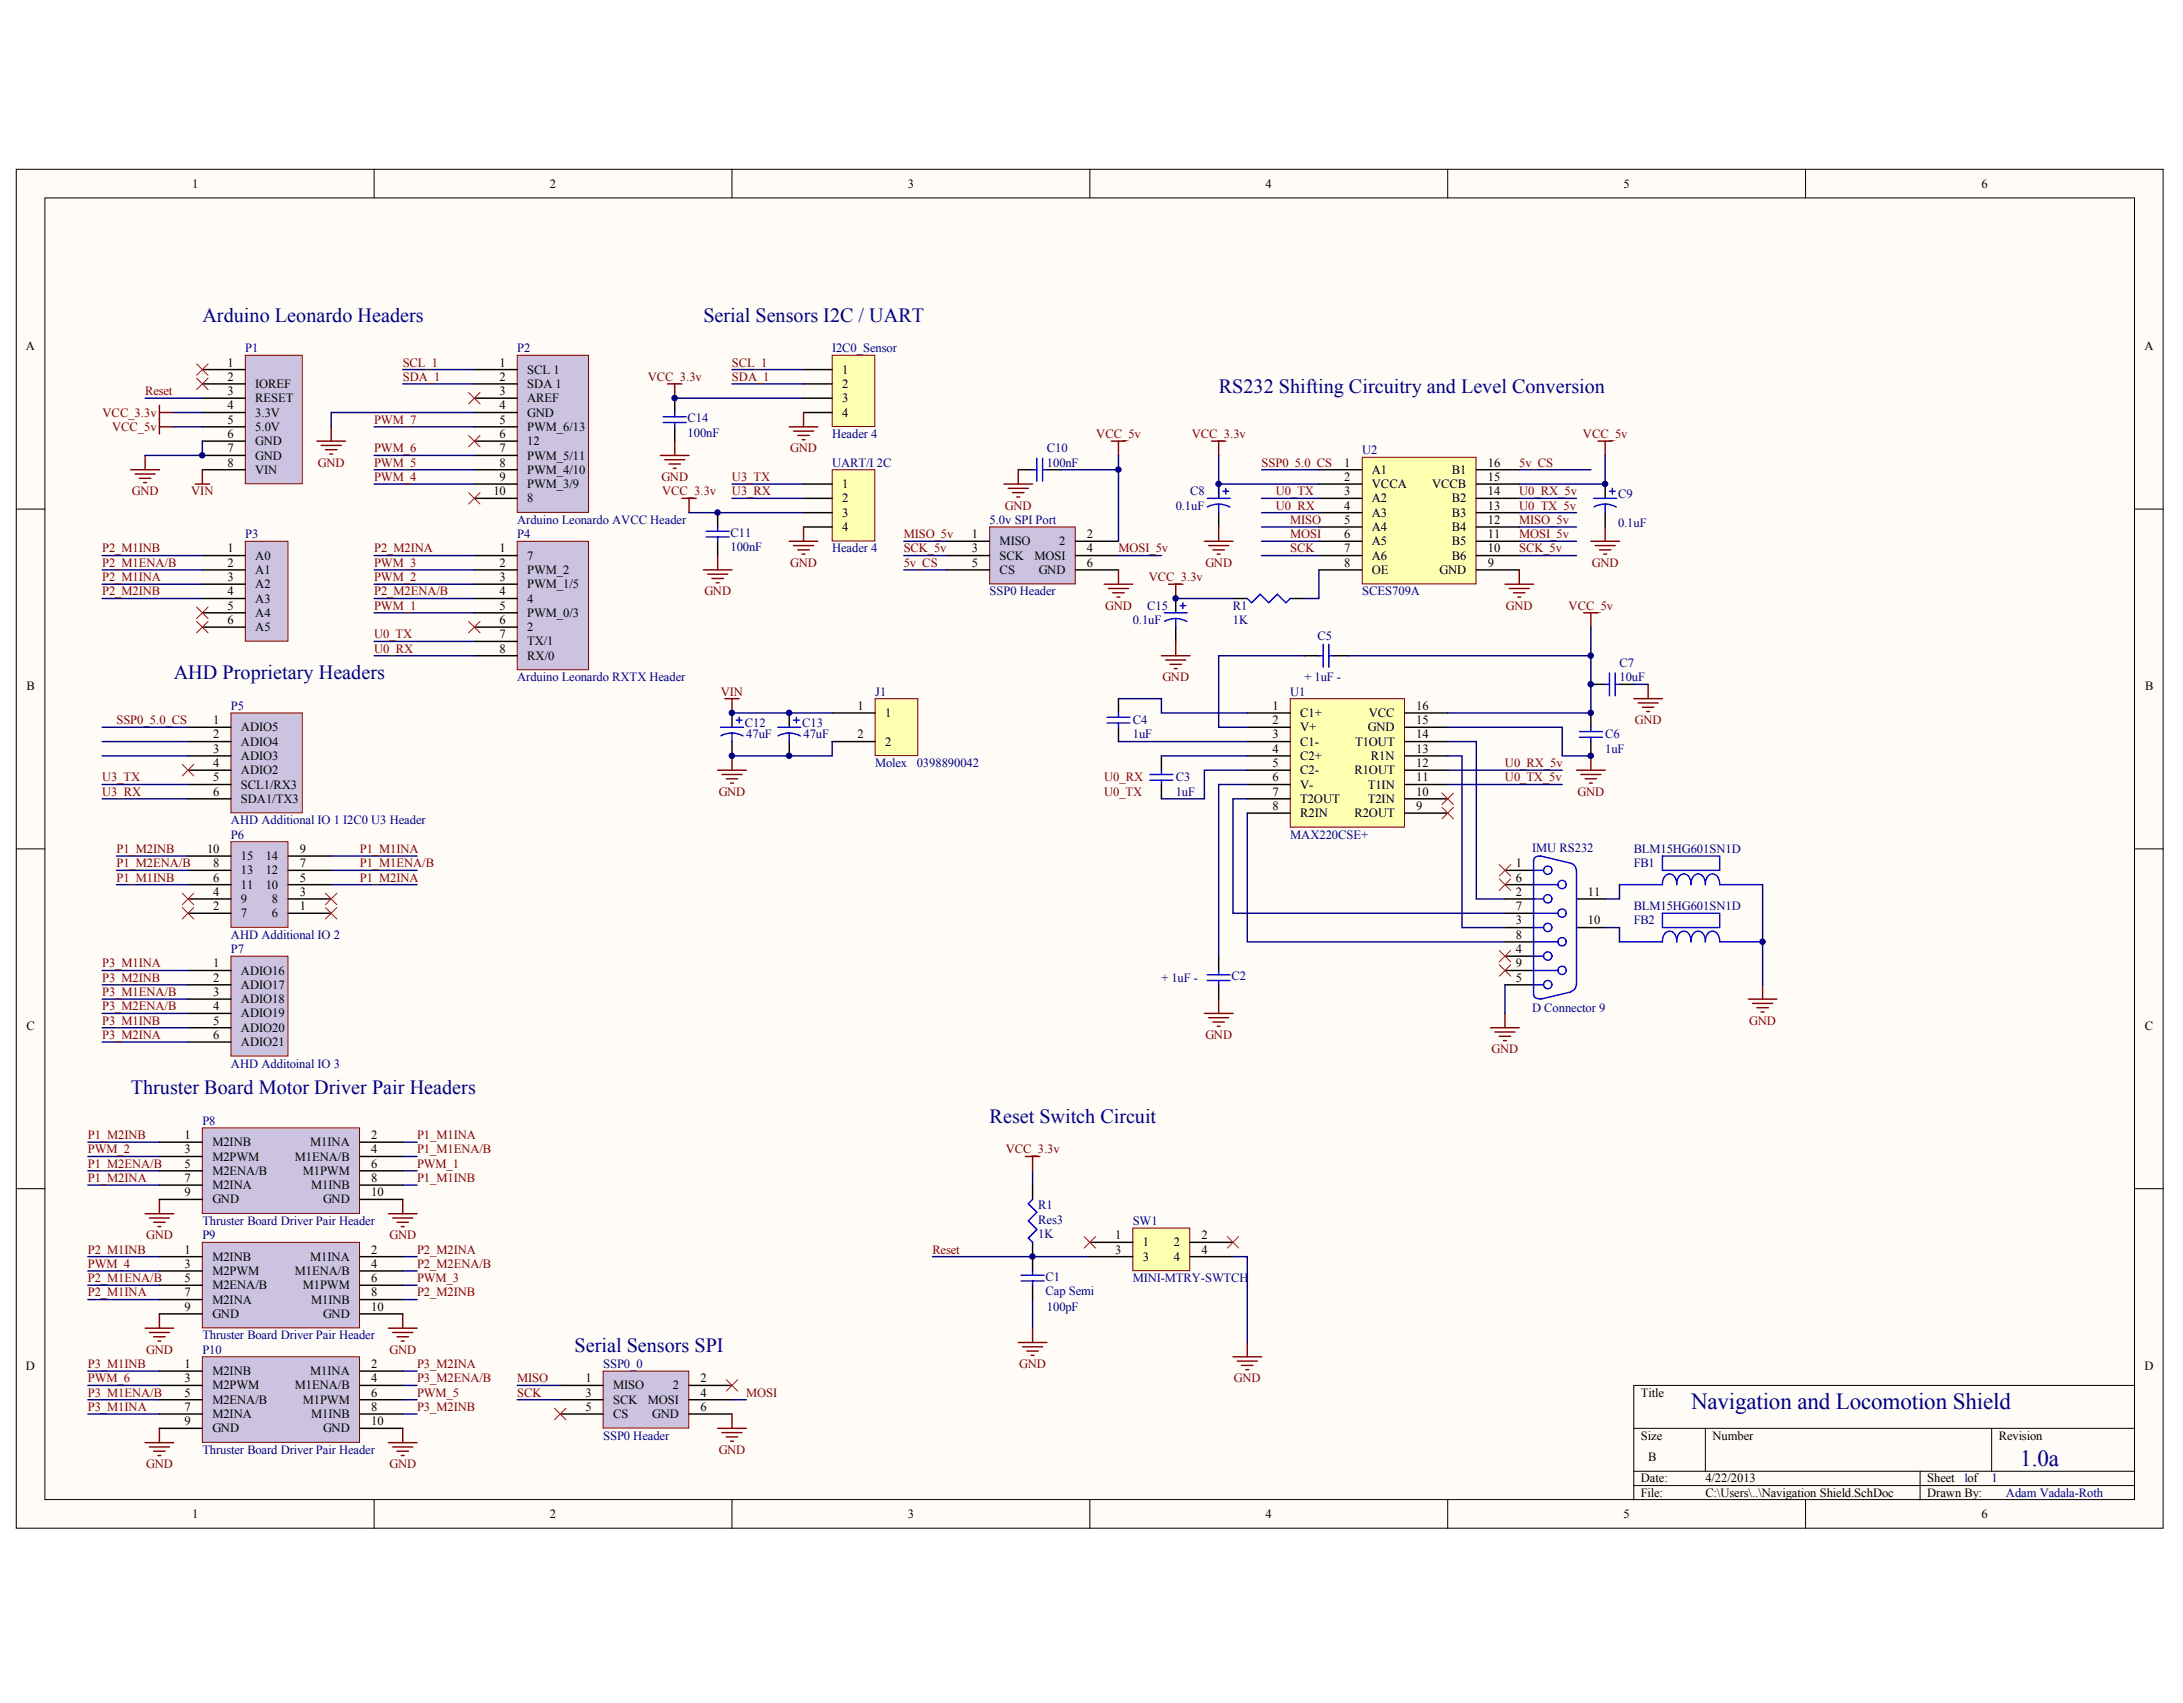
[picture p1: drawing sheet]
<svg xmlns="http://www.w3.org/2000/svg" width="258mm" height="201mm" viewBox="0 0 258 201" stroke-linecap="round" stroke-linejoin="round" font-family="sans-serif">
<defs><g id="words">
<g font-size="2.7" fill="#000080">
<text x="199.8" y="166.3">Navigation and Locomotion Shield</text>
<text x="238.7" y="173.1">1.0a</text>
</g>
<g font-size="2.4" fill="#000080">
<text x="23.9" y="38">Arduino Leonardo Headers</text>
<text x="83.1" y="38">Serial Sensors I2C / UART</text>
<text x="144" y="46.4">RS232 Shifting Circuitry and Level Conversion</text>
<text x="20.5" y="80.2">AHD Proprietary Headers</text>
<text x="15.4" y="129.2">Thruster Board Motor Driver Pair Headers</text>
<text x="116.9" y="132.6">Reset Switch Circuit</text>
<text x="67.9" y="159.6">Serial Sensors SPI</text>
</g>
<g font-size="1.5">
<text x="22.7" y="22.2">1</text>
<text x="65" y="22.2">2</text>
<text x="107.2" y="22.2">3</text>
<text x="149.5" y="22.2">4</text>
<text x="191.8" y="22.2">5</text>
<text x="234.1" y="22.2">6</text>
<text x="3.1" y="41.4">A</text>
<text x="253.3" y="41.4">A</text>
<text x="26.9" y="43.3">1</text>
<text x="26.9" y="45">2</text>
<text x="26.9" y="46.7">3</text>
<text x="30.2" y="45.8">IOREF</text>
<text x="30.2" y="47.5">RESET</text>
<text x="59" y="43.3">1</text>
<text x="59" y="45">2</text>
<text x="59" y="46.7">3</text>
<text x="62.3" y="44.1">SCL 1</text>
<text x="62.3" y="45.8">SDA 1</text>
<text x="62.3" y="47.5">AREF</text>
<text x="99.5" y="44.1">1</text>
<text x="99.5" y="45.8">2</text>
<text x="99.5" y="47.5">3</text>
<text x="26.9" y="48.3">4</text>
<text x="26.9" y="50">5</text>
<text x="26.9" y="51.7">6</text>
<text x="26.9" y="53.4">7</text>
<text x="30.2" y="49.2">3.3V</text>
<text x="30.2" y="50.9">5.0V</text>
<text x="30.2" y="52.6">GND</text>
<text x="59" y="48.3">4</text>
<text x="59" y="50">5</text>
<text x="59" y="51.7">6</text>
<text x="59" y="53.4">7</text>
<text x="62.3" y="49.2">GND</text>
<text x="62.3" y="50.9">PWM_6/13</text>
<text x="62.3" y="52.6">12</text>
<text x="99.5" y="49.2">4</text>
<text x="26.9" y="55.1">8</text>
<text x="30.2" y="54.3">GND</text>
<text x="30.2" y="55.9">VIN</text>
<text x="58.3" y="58.5">10</text>
<text x="59" y="55.1">8</text>
<text x="59" y="56.8">9</text>
<text x="62.3" y="54.3">PWM_5/11</text>
<text x="62.3" y="55.9">PWM_4/10</text>
<text x="62.3" y="57.6">PWM_3/9</text>
<text x="62.3" y="59.3">8</text>
<text x="99.5" y="57.6">1</text>
<text x="99.5" y="59.3">2</text>
<text x="158.8" y="55.1">1</text>
<text x="158.8" y="56.8">2</text>
<text x="158.8" y="58.5">3</text>
<text x="162.1" y="55.9">A1</text>
<text x="162.1" y="57.6">VCCA</text>
<text x="162.1" y="59.3">A2</text>
<text x="169.2" y="57.6">VCCB</text>
<text x="171.5" y="55.9">B1</text>
<text x="171.5" y="59.3">B2</text>
<text x="175.8" y="55.1">16</text>
<text x="175.8" y="56.8">15</text>
<text x="175.8" y="58.5">14</text>
<text x="26.9" y="65.2">1</text>
<text x="59" y="65.2">1</text>
<text x="99.5" y="61">3</text>
<text x="99.5" y="62.7">4</text>
<text x="114.8" y="63.5">1</text>
<text x="114.8" y="65.2">3</text>
<text x="118.1" y="64.4">MISO</text>
<text x="125.1" y="64.4">2</text>
<text x="128.4" y="63.5">2</text>
<text x="128.4" y="65.2">4</text>
<text x="158.8" y="60.2">4</text>
<text x="158.8" y="61.9">5</text>
<text x="158.8" y="63.5">6</text>
<text x="158.8" y="65.2">7</text>
<text x="162.1" y="61">A3</text>
<text x="162.1" y="62.7">A4</text>
<text x="162.1" y="64.4">A5</text>
<text x="171.5" y="61">B3</text>
<text x="171.5" y="62.7">B4</text>
<text x="171.5" y="64.4">B5</text>
<text x="175.8" y="60.2">13</text>
<text x="175.8" y="61.9">12</text>
<text x="175.8" y="63.5">11</text>
<text x="175.8" y="65.2">10</text>
<text x="26.9" y="66.9">2</text>
<text x="26.9" y="68.6">3</text>
<text x="26.9" y="70.3">4</text>
<text x="26.9" y="72">5</text>
<text x="30.2" y="66.1">A0</text>
<text x="30.2" y="67.8">A1</text>
<text x="30.2" y="69.5">A2</text>
<text x="30.2" y="71.1">A3</text>
<text x="59" y="66.9">2</text>
<text x="59" y="68.6">3</text>
<text x="59" y="70.3">4</text>
<text x="59" y="72">5</text>
<text x="62.3" y="66.1">7</text>
<text x="62.3" y="67.8">PWM_2</text>
<text x="62.3" y="69.5">PWM_1/5</text>
<text x="62.3" y="71.1">4</text>
<text x="114.8" y="66.9">5</text>
<text x="118.1" y="66.1">SCK</text>
<text x="118.1" y="67.8">CS</text>
<text x="122.2" y="66.1">MOSI</text>
<text x="122.7" y="67.8">GND</text>
<text x="128.4" y="66.9">6</text>
<text x="158.8" y="66.9">8</text>
<text x="162.1" y="66.1">A6</text>
<text x="162.1" y="67.8">OE</text>
<text x="170.1" y="67.8">GND</text>
<text x="171.5" y="66.1">B6</text>
<text x="175.8" y="66.9">9</text>
<text x="26.9" y="73.7">6</text>
<text x="30.2" y="72.8">A4</text>
<text x="30.2" y="74.5">A5</text>
<text x="59" y="73.7">6</text>
<text x="59" y="75.4">7</text>
<text x="59" y="77.1">8</text>
<text x="62.3" y="72.8">PWM_0/3</text>
<text x="62.3" y="74.5">2</text>
<text x="62.3" y="76.2">TX/1</text>
<text x="62.3" y="77.9">RX/0</text>
<text x="3.1" y="81.5">B</text>
<text x="101.3" y="83.8">1</text>
<text x="150.3" y="83.8">1</text>
<text x="167.3" y="83.8">16</text>
<text x="253.4" y="81.5">B</text>
<text x="25.2" y="87.2">2</text>
<text x="25.2" y="88.9">3</text>
<text x="25.2" y="85.5">1</text>
<text x="28.5" y="88">ADIO4</text>
<text x="28.5" y="89.7">ADIO3</text>
<text x="28.5" y="86.4">ADIO5</text>
<text x="101.3" y="87.2">2</text>
<text x="104.6" y="84.7">1</text>
<text x="104.6" y="88">2</text>
<text x="150.3" y="85.5">2</text>
<text x="150.3" y="87.2">3</text>
<text x="150.3" y="88.9">4</text>
<text x="153.6" y="84.7">C1+</text>
<text x="153.6" y="86.4">V+</text>
<text x="153.6" y="88">C1-</text>
<text x="153.6" y="89.7">C2+</text>
<text x="160.1" y="88">T1OUT</text>
<text x="161.6" y="86.4">GND</text>
<text x="161.7" y="84.7">VCC</text>
<text x="162" y="89.7">R1N</text>
<text x="167.3" y="88.9">13</text>
<text x="167.3" y="87.2">14</text>
<text x="167.3" y="85.5">15</text>
<text x="25.2" y="90.6">4</text>
<text x="25.2" y="92.3">5</text>
<text x="25.2" y="94">6</text>
<text x="28.5" y="91.4">ADIO2</text>
<text x="28.5" y="93.1">SCL1/RX3</text>
<text x="28.5" y="94.8">SDA1/TX3</text>
<text x="150.3" y="90.6">5</text>
<text x="150.3" y="92.3">6</text>
<text x="150.3" y="94">7</text>
<text x="150.3" y="95.6">8</text>
<text x="153.6" y="91.4">C2-</text>
<text x="153.6" y="93.1">V-</text>
<text x="153.6" y="94.8">T2OUT</text>
<text x="160" y="91.4">R1OUT</text>
<text x="161.6" y="94.8">T2IN</text>
<text x="161.6" y="93.1">T1IN</text>
<text x="167.3" y="95.6">9</text>
<text x="167.3" y="94">10</text>
<text x="167.3" y="92.3">11</text>
<text x="167.3" y="90.6">12</text>
<text x="24.5" y="100.7">10</text>
<text x="28.5" y="101.6">15</text>
<text x="31.4" y="101.6">14</text>
<text x="35.4" y="100.7">9</text>
<text x="153.6" y="96.5">R2IN</text>
<text x="160" y="96.5">R2OUT</text>
<text x="25.2" y="107.5">2</text>
<text x="25.2" y="105.8">4</text>
<text x="25.2" y="104.1">6</text>
<text x="25.2" y="102.4">8</text>
<text x="28.5" y="106.6">9</text>
<text x="28.5" y="104.9">11</text>
<text x="28.5" y="103.2">13</text>
<text x="31.4" y="104.9">10</text>
<text x="31.4" y="103.2">12</text>
<text x="32.1" y="106.6">8</text>
<text x="35.4" y="107.5">1</text>
<text x="35.4" y="105.8">3</text>
<text x="35.4" y="104.1">5</text>
<text x="35.4" y="102.4">7</text>
<text x="179.1" y="102.4">1</text>
<text x="179.1" y="105.8">2</text>
<text x="179.1" y="104.1">6</text>
<text x="179.1" y="107.5">7</text>
<text x="187.6" y="105.8">11</text>
<text x="28.5" y="108.3">7</text>
<text x="32.1" y="108.3">6</text>
<text x="179.1" y="109.2">3</text>
<text x="179.1" y="112.5">4</text>
<text x="179.1" y="110.8">8</text>
<text x="187.6" y="109.2">10</text>
<text x="25.2" y="114.2">1</text>
<text x="25.2" y="115.9">2</text>
<text x="25.2" y="117.6">3</text>
<text x="25.2" y="119.3">4</text>
<text x="28.5" y="115.1">ADIO16</text>
<text x="28.5" y="116.8">ADIO17</text>
<text x="28.5" y="118.5">ADIO18</text>
<text x="179.1" y="115.9">5</text>
<text x="179.1" y="114.2">9</text>
<text x="3.1" y="121.6">C</text>
<text x="25.2" y="121">5</text>
<text x="25.2" y="122.7">6</text>
<text x="28.5" y="120.1">ADIO19</text>
<text x="28.5" y="121.8">ADIO20</text>
<text x="28.5" y="123.5">ADIO21</text>
<text x="253.4" y="121.6">C</text>
<text x="21.8" y="134.5">1</text>
<text x="21.8" y="136.2">3</text>
<text x="21.8" y="137.9">5</text>
<text x="25.1" y="135.3">M2INB</text>
<text x="25.1" y="137">M2PWM</text>
<text x="34.8" y="137">M1ENA/B</text>
<text x="36.7" y="135.3">M1INA</text>
<text x="43.9" y="134.5">2</text>
<text x="43.9" y="136.2">4</text>
<text x="43.9" y="137.9">6</text>
<text x="21.8" y="139.6">7</text>
<text x="21.8" y="141.3">9</text>
<text x="25.1" y="138.7">M2ENA/B</text>
<text x="25.1" y="140.4">M2INA</text>
<text x="25.1" y="142.1">GND</text>
<text x="35.8" y="138.7">M1PWM</text>
<text x="36.8" y="140.4">M1INB</text>
<text x="38.2" y="142.1">GND</text>
<text x="43.9" y="139.6">8</text>
<text x="43.9" y="141.3">10</text>
<text x="21.8" y="148">1</text>
<text x="21.8" y="149.7">3</text>
<text x="25.1" y="148.9">M2INB</text>
<text x="36.7" y="148.9">M1INA</text>
<text x="43.9" y="148">2</text>
<text x="43.9" y="149.7">4</text>
<text x="131.7" y="146.3">1</text>
<text x="131.7" y="148">3</text>
<text x="135" y="147.2">1</text>
<text x="135" y="148.9">3</text>
<text x="138.7" y="147.2">2</text>
<text x="138.7" y="148.9">4</text>
<text x="141.9" y="146.3">2</text>
<text x="141.9" y="148">4</text>
<text x="21.8" y="151.4">5</text>
<text x="21.8" y="153.1">7</text>
<text x="21.8" y="154.8">9</text>
<text x="25.1" y="150.5">M2PWM</text>
<text x="25.1" y="152.2">M2ENA/B</text>
<text x="25.1" y="153.9">M2INA</text>
<text x="25.1" y="155.6">GND</text>
<text x="34.8" y="150.5">M1ENA/B</text>
<text x="35.8" y="152.2">M1PWM</text>
<text x="36.8" y="153.9">M1INB</text>
<text x="38.2" y="155.6">GND</text>
<text x="43.9" y="151.4">6</text>
<text x="43.9" y="153.1">8</text>
<text x="43.9" y="154.8">10</text>
<text x="3.1" y="161.7">D</text>
<text x="21.8" y="161.5">1</text>
<text x="43.9" y="161.5">2</text>
<text x="253.3" y="161.7">D</text>
<text x="21.8" y="163.2">3</text>
<text x="21.8" y="164.9">5</text>
<text x="21.8" y="166.6">7</text>
<text x="25.1" y="162.4">M2INB</text>
<text x="25.1" y="164.1">M2PWM</text>
<text x="25.1" y="165.8">M2ENA/B</text>
<text x="25.1" y="167.4">M2INA</text>
<text x="34.8" y="164.1">M1ENA/B</text>
<text x="35.8" y="165.8">M1PWM</text>
<text x="36.7" y="162.4">M1INA</text>
<text x="36.8" y="167.4">M1INB</text>
<text x="43.9" y="163.2">4</text>
<text x="43.9" y="164.9">6</text>
<text x="43.9" y="166.6">8</text>
<text x="69.2" y="163.2">1</text>
<text x="69.2" y="164.9">3</text>
<text x="69.2" y="166.6">5</text>
<text x="72.4" y="164.1">MISO</text>
<text x="72.4" y="165.8">SCK</text>
<text x="72.4" y="167.4">CS</text>
<text x="76.5" y="165.8">MOSI</text>
<text x="77.1" y="167.4">GND</text>
<text x="79.5" y="164.1">2</text>
<text x="82.7" y="163.2">2</text>
<text x="82.7" y="164.9">4</text>
<text x="82.7" y="166.6">6</text>
<text x="193.8" y="164.9">Title</text>
<text x="21.8" y="168.3">9</text>
<text x="25.1" y="169.1">GND</text>
<text x="38.2" y="169.1">GND</text>
<text x="43.9" y="168.3">10</text>
<text x="193.8" y="170">Size</text>
<text x="194.7" y="172.5">B</text>
<text x="202.3" y="170">Number</text>
<text x="236.1" y="170">Revision</text>
<text x="22.7" y="179.3">1</text>
<text x="65" y="179.3">2</text>
<text x="107.2" y="179.3">3</text>
<text x="149.5" y="179.3">4</text>
<text x="191.8" y="179.3">5</text>
<text x="193.8" y="175">Date:</text>
<text x="193.8" y="176.7">File:</text>
<text x="201.5" y="175">4/22/2013</text>
<text x="201.5" y="176.7">C:\Users\..\Navigation Shield.SchDoc</text>
<text x="227.7" y="175">Sheet 1of</text>
<text x="227.7" y="176.7">Drawn By:</text>
<text x="234.1" y="179.3">6</text>
</g>
<g font-size="1.5" fill="#000080">
<text x="29" y="41.6">P1</text>
<text x="61.1" y="41.6">P2</text>
<text x="98.3" y="41.6">I2C0_Sensor</text>
<text x="81.2" y="51.6">100nF</text>
<text x="81.2" y="49.9">C14</text>
<text x="98.3" y="51.7">Header 4</text>
<text x="123.7" y="53.4">C10</text>
<text x="160.9" y="53.6">U2</text>
<text x="98.3" y="55.1">UART/I 2C</text>
<text x="123.7" y="55.1">100nF</text>
<text x="140.6" y="58.5">C8</text>
<text x="191.1" y="58.8">C9</text>
<text x="29" y="63.5">P3</text>
<text x="61.1" y="61.9">Arduino Leonardo AVCC Header</text>
<text x="61.1" y="63.5">P4</text>
<text x="86.3" y="65.1">100nF</text>
<text x="86.3" y="63.4">C11</text>
<text x="98.3" y="65.2">Header 4</text>
<text x="116.9" y="61.9">5.0v SPI Port</text>
<text x="138.9" y="60.2">0.1uF</text>
<text x="191.1" y="62.2">0.1uF</text>
<text x="116.9" y="70.3">SSP0 Header</text>
<text x="135.5" y="72">C15</text>
<text x="145.7" y="72">R1</text>
<text x="160.9" y="70.3">SCES709A</text>
<text x="133.8" y="73.7">0.1uF</text>
<text x="145.7" y="73.7">1K</text>
<text x="155.6" y="75.5">C5</text>
<text x="27.3" y="83.8">P5</text>
<text x="61.1" y="80.4">Arduino Leonardo RXTX Header</text>
<text x="103.4" y="82.1">J1</text>
<text x="152.4" y="82.1">U1</text>
<text x="154.1" y="80.4">+ 1uF -</text>
<text x="191.3" y="80.4">10uF</text>
<text x="191.3" y="78.8">C7</text>
<text x="88" y="85.8">C12</text>
<text x="88.2" y="87.2">47uF</text>
<text x="94.8" y="85.8">C13</text>
<text x="94.9" y="87.2">47uF</text>
<text x="133.8" y="87.2">1uF</text>
<text x="133.8" y="85.5">C4</text>
<text x="189.6" y="88.9">1uF</text>
<text x="189.6" y="87.2">C6</text>
<text x="103.4" y="90.6">Molex</text>
<text x="108.3" y="90.6">0398890042</text>
<text x="138.9" y="94">1uF</text>
<text x="138.9" y="92.3">C3</text>
<text x="27.3" y="97.3">AHD Additional IO 1 I2C0 U3 Header</text>
<text x="27.3" y="99">P6</text>
<text x="152.4" y="99">MAX220CSE+</text>
<text x="181" y="100.5">IMU RS232</text>
<text x="193" y="100.7">BLM15HG601SN1D</text>
<text x="193" y="102.4">FB1</text>
<text x="193" y="107.5">BLM15HG601SN1D</text>
<text x="27.3" y="110.8">AHD Additional IO 2</text>
<text x="27.3" y="112.5">P7</text>
<text x="193" y="109.2">FB2</text>
<text x="137.2" y="115.9">+ 1uF -</text>
<text x="145.5" y="115.7">C2</text>
<text x="181" y="119.5">D Connector 9</text>
<text x="27.3" y="126.1">AHD Additoinal IO 3</text>
<text x="23.9" y="132.8">P8</text>
<text x="122.7" y="142.8">R1</text>
<text x="23.9" y="144.6">Thruster Board Driver Pair Header</text>
<text x="23.9" y="146.3">P9</text>
<text x="122.7" y="146.2">1K</text>
<text x="122.7" y="144.5">Res3</text>
<text x="133.8" y="144.6">SW1</text>
<text x="123.5" y="151.2">C1</text>
<text x="123.5" y="152.9">Cap Semi</text>
<text x="123.7" y="154.8">100pF</text>
<text x="133.8" y="151.4">MINI-MTRY-SWTCH</text>
<text x="23.9" y="158.2">Thruster Board Driver Pair Header</text>
<text x="23.9" y="159.8">P10</text>
<text x="71.3" y="161.5">SSP0_0</text>
<text x="23.9" y="171.7">Thruster Board Driver Pair Header</text>
<text x="71.3" y="170">SSP0 Header</text>
<text x="235.3" y="175">1</text>
<text x="237" y="176.7">Adam Vadala-Roth</text>
</g>
<g font-size="1.5" fill="#800000">
<text x="17.1" y="46.7">Reset</text>
<text x="47.6" y="43.3">SCL_1</text>
<text x="47.6" y="45">SDA_1</text>
<text x="76.5" y="45">VCC_3.3v</text>
<text x="86.5" y="43.3">SCL_1</text>
<text x="86.5" y="45">SDA_1</text>
<text x="12.1" y="49.2">VCC_3.3v</text>
<text x="13.2" y="50.9">VCC_5v</text>
<text x="44.2" y="53.4">PWM_6</text>
<text x="44.2" y="50">PWM_7</text>
<text x="93.4" y="53.4">GND</text>
<text x="129.5" y="51.7">VCC_5v</text>
<text x="140.8" y="51.7">VCC_3.3v</text>
<text x="187" y="51.7">VCC_5v</text>
<text x="15.6" y="58.5">GND</text>
<text x="22.6" y="58.5">VIN</text>
<text x="37.5" y="55.1">GND</text>
<text x="44.2" y="56.8">PWM_4</text>
<text x="44.2" y="55.1">PWM_5</text>
<text x="78.1" y="56.8">GND</text>
<text x="78.2" y="58.5">VCC_3.3v</text>
<text x="86.5" y="56.8">U3_TX</text>
<text x="86.5" y="58.5">U3_RX</text>
<text x="149" y="55.1">SSP0_5.0_CS</text>
<text x="150.7" y="58.5">U0_TX</text>
<text x="179.5" y="58.5">U0_RX_5v</text>
<text x="179.5" y="55.1">5v_CS</text>
<text x="12.1" y="65.2">P2_M1INB</text>
<text x="44.2" y="65.2">P2_M2INA</text>
<text x="106.8" y="63.5">MISO_5v</text>
<text x="106.8" y="65.2">SCK_5v</text>
<text x="118.7" y="60.2">GND</text>
<text x="132.1" y="65.2">MOSI_5v</text>
<text x="150.7" y="60.2">U0_RX</text>
<text x="152.4" y="61.9">MISO</text>
<text x="152.4" y="65.2">SCK</text>
<text x="152.4" y="63.5">MOSI</text>
<text x="179.5" y="60.2">U0_TX_5v</text>
<text x="179.5" y="61.9">MISO_5v</text>
<text x="179.5" y="65.2">SCK_5v</text>
<text x="179.5" y="63.5">MOSI_5v</text>
<text x="12.1" y="70.3">P2_M2INB</text>
<text x="12.1" y="68.6">P2_M1INA</text>
<text x="12.1" y="66.9">P2_M1ENA/B</text>
<text x="44.2" y="72">PWM_1</text>
<text x="44.2" y="68.6">PWM_2</text>
<text x="44.2" y="66.9">PWM_3</text>
<text x="44.2" y="70.3">P2_M2ENA/B</text>
<text x="83.2" y="70.3">GND</text>
<text x="93.4" y="66.9">GND</text>
<text x="106.8" y="66.9">5v_CS</text>
<text x="130.6" y="72">GND</text>
<text x="135.7" y="68.6">VCC_3.3v</text>
<text x="142.4" y="66.9">GND</text>
<text x="177.9" y="72">GND</text>
<text x="185.3" y="72">VCC_5v</text>
<text x="188" y="66.9">GND</text>
<text x="44.2" y="75.4">U0_TX</text>
<text x="44.2" y="77.1">U0_RX</text>
<text x="85.2" y="82.1">VIN</text>
<text x="137.3" y="80.4">GND</text>
<text x="13.8" y="85.5">SSP0_5.0_CS</text>
<text x="193.1" y="85.5">GND</text>
<text x="12.1" y="92.3">U3_TX</text>
<text x="12.1" y="94">U3_RX</text>
<text x="84.9" y="94">GND</text>
<text x="130.4" y="94">U0_TX</text>
<text x="130.4" y="92.3">U0_RX</text>
<text x="177.8" y="92.3">U0_TX_5v</text>
<text x="177.8" y="90.6">U0_RX_5v</text>
<text x="186.4" y="94">GND</text>
<text x="13.8" y="100.7">P1_M2INB</text>
<text x="42.5" y="100.7">P1_M1INA</text>
<text x="13.8" y="102.4">P1_M2ENA/B</text>
<text x="13.8" y="104.1">P1_M1INB</text>
<text x="42.5" y="104.1">P1_M2INA</text>
<text x="42.5" y="102.4">P1_M1ENA/B</text>
<text x="12.1" y="114.2">P3_M1INA</text>
<text x="12.1" y="117.6">P3_M1ENA/B</text>
<text x="12.1" y="115.9">P3_M2INB</text>
<text x="12.1" y="119.3">P3_M2ENA/B</text>
<text x="12.1" y="121">P3_M1INB</text>
<text x="12.1" y="122.7">P3_M2INA</text>
<text x="142.4" y="122.7">GND</text>
<text x="176.2" y="124.4">GND</text>
<text x="206.6" y="121">GND</text>
<text x="10.4" y="134.5">P1_M2INB</text>
<text x="10.4" y="137.9">P1_M2ENA/B</text>
<text x="10.4" y="136.2">PWM_2</text>
<text x="49.3" y="137.9">PWM_1</text>
<text x="49.3" y="134.5">P1_M1INA</text>
<text x="49.3" y="136.2">P1_M1ENA/B</text>
<text x="118.8" y="136.2">VCC_3.3v</text>
<text x="10.4" y="139.6">P1_M2INA</text>
<text x="49.3" y="139.6">P1_M1INB</text>
<text x="10.4" y="149.7">PWM_4</text>
<text x="10.4" y="148">P2_M1INB</text>
<text x="17.3" y="146.3">GND</text>
<text x="46" y="146.3">GND</text>
<text x="49.3" y="148">P2_M2INA</text>
<text x="49.3" y="149.7">P2_M2ENA/B</text>
<text x="110.1" y="148">Reset</text>
<text x="10.4" y="153.1">P2_M1INA</text>
<text x="10.4" y="151.4">P2_M1ENA/B</text>
<text x="49.3" y="151.4">PWM_3</text>
<text x="49.3" y="153.1">P2_M2INB</text>
<text x="10.4" y="161.5">P3_M1INB</text>
<text x="17.3" y="159.8">GND</text>
<text x="46" y="159.8">GND</text>
<text x="49.3" y="161.5">P3_M2INA</text>
<text x="120.4" y="161.5">GND</text>
<text x="10.4" y="163.2">PWM_6</text>
<text x="10.4" y="166.6">P3_M1INA</text>
<text x="10.4" y="164.9">P3_M1ENA/B</text>
<text x="49.3" y="164.9">PWM_5</text>
<text x="49.3" y="166.6">P3_M2INB</text>
<text x="49.3" y="163.2">P3_M2ENA/B</text>
<text x="61.1" y="163.2">MISO</text>
<text x="61.1" y="164.9">SCK</text>
<text x="88.2" y="164.9">MOSI</text>
<text x="145.8" y="163.2">GND</text>
<text x="17.3" y="173.4">GND</text>
<text x="46" y="173.4">GND</text>
<text x="84.9" y="171.7">GND</text>
</g>
</g></defs>
<g fill="#fffcf8" stroke="#000" stroke-width=".12">
<path d="M1.9 20h253.6v160.4h-253.6z"/>
<path d="M5.3 23.4h246.9v153.7h-246.9z"/>
</g>
<g fill="none" stroke="#000" stroke-width=".12">
<path d="M44.2 20v3.4M86.5 20v3.4M128.7 20v3.4M171 20v3.4M213.3 20v3.4M1.9 60.1h3.4M252.2 60.1h3.4M1.9 100.2h3.4M252.2 100.2h3.4M1.9 140.4h3.4M252.2 140.4h3.4M44.2 177.1v3.4"/>
<path d="M86.5 177.1v3.4M128.7 177.1v3.4M171 177.1v3.4M193 168.7h59.2M193 173.7h59.2M193 175.4h59.2M201.5 168.7v5M213.3 177.1v3.4M226.8 173.7v3.4M235.3 168.7v5M252.2 163.6h-59.2v13.5"/>
</g>
<path d="M27.3 84.2h8.4v11.8h-8.4z" fill="#ccc3e1" stroke="#800000" stroke-width=".12"/>
<path d="M22.2 87.6h5.1M22.2 89.3h5.1M22.2 90.9h5.1M22.2 92.6h5.1M22.2 94.3h5.1M22.2 85.9h5.1" fill="none" stroke="#000" stroke-width=".17"/>
<path d="M27.3 99.4h6.7v10.1h-6.7z" fill="#ccc3e1" stroke="#800000" stroke-width=".12"/>
<path d="M22.2 107.8h5.1M22.2 106.1h5.1M22.2 104.5h5.1M22.2 102.8h5.1M22.2 101.1h5.1M34 107.8h5.1M34 106.1h5.1M34 104.5h5.1M34 102.8h5.1M34 101.1h5.1" fill="none" stroke="#000" stroke-width=".17"/>
<path d="M27.3 112.9h6.7v11.8h-6.7z" fill="#ccc3e1" stroke="#800000" stroke-width=".12"/>
<path d="M22.2 114.6h5.1M22.2 116.3h5.1M22.2 118h5.1M22.2 119.7h5.1M22.2 121.4h5.1M22.2 123h5.1" fill="none" stroke="#000" stroke-width=".17"/>
<path d="M29 63.9h5v11.8h-5z" fill="#ccc3e1" stroke="#800000" stroke-width=".12"/>
<path d="M23.9 65.6h5.1M23.9 67.3h5.1M23.9 69h5.1M23.9 70.7h5.1M23.9 72.4h5.1M23.9 74h5.1" fill="none" stroke="#000" stroke-width=".17"/>
<path d="M61.1 42h8.4v18.5h-8.4z" fill="#ccc3e1" stroke="#800000" stroke-width=".12"/>
<path d="M56 43.6h5.1M56 45.3h5.1M56 47h5.1M56 48.7h5.1M56 50.4h5.1M56 52.1h5.1M56 53.8h5.1M56 55.5h5.1M56 57.2h5.1M56 58.8h5.1" fill="none" stroke="#000" stroke-width=".17"/>
<path d="M29 42h6.7v15.1h-6.7z" fill="#ccc3e1" stroke="#800000" stroke-width=".12"/>
<path d="M23.9 43.6h5.1M23.9 45.3h5.1M23.9 47h5.1M23.9 48.7h5.1M23.9 50.4h5.1M23.9 52.1h5.1M23.9 53.8h5.1M23.9 55.5h5.1" fill="none" stroke="#000" stroke-width=".17"/>
<path d="M61.1 63.9h8.4v15.2h-8.4z" fill="#ccc3e1" stroke="#800000" stroke-width=".12"/>
<path d="M56 65.6h5.1M56 67.3h5.1M56 69h5.1M56 70.7h5.1M56 72.4h5.1M56 74h5.1M56 75.7h5.1M56 77.4h5.1M122 148.4v1.7M122 151.8v1.6" fill="none" stroke="#000" stroke-width=".17"/>
<g fill="none" stroke="#800000" stroke-width=".17">
<path d="M15.4 55.5h3.4M16 56h2.3M16.5 56.5h1.3M17 57h.3M17.1 53.8v1.7M18.8 47.9v3.3M18.8 48.7h1.7M18.8 50.4h1.7M23.1 57.2h1.6M23.9 55.5v1.7M37.4 52.1h3.4M37.9 52.6h2.4"/>
<path d="M38.4 53.1h1.4M39 53.6h.3M39.1 50.4v1.7M121.1 136.6h1.7M122 136.6v1.6M120.3 158.5h3.4M120.8 159h2.4M121.3 159.5h1.4M122 156.8v1.7M147.3 158.5v1.7M121.8 160h.3M145.7 160.2h3.3"/>
<path d="M146.2 160.7h2.3M146.7 161.2h1.3M147.2 161.7h.3"/>
</g>
<path d="M20.5 50.4h3.4M20.5 48.7h3.4M23.9 52.1v1.7h-6.8M122 138.2v1.7M110.1 148.4h18.6M122 153.4v3.4" fill="none" stroke="#000080" stroke-width=".17"/>
<path d="M120.6 150.6h2.7M120.6 151.3h2.7M122 150.1v.5M122 151.3v.5" fill="none" stroke="#00f" stroke-width=".17"/>
<path d="M133.8 145h6.7v5h-6.7z" fill="#ffffb0" stroke="#800000" stroke-width=".12"/>
<path d="M122 139.9v1.7M122 146.7v1.7M128.7 146.7h5.1M128.7 148.4h5.1M140.6 146.7h5.1M140.6 148.4h5.1" fill="none" stroke="#000" stroke-width=".17"/>
<g fill="none" stroke="#000080" stroke-width=".17">
<path d="M17.1 47h6.8M44.2 57.2h11.8M44.2 55.5h11.8M44.2 53.8h11.8M44.2 50.4h11.8M56 48.7h-16.9v1.7M44.2 72.4h11.8M44.2 69h11.8M44.2 67.3h11.8M10.4 136.6h8.4M47.6 138.2h1.7M10.4 150.1h8.4"/>
<path d="M47.6 150.1h1.7M145.7 148.4h1.6v10.1M10.4 163.6h8.4M47.6 165.3h1.7"/>
</g>
<path d="M128.1 146l1.3 1.4M129.4 146l-1.3 1.4M145 146l1.3 1.4M146.3 146l-1.3 1.4" fill="none" stroke="#f00" stroke-width=".12"/>
<path d="M122 141.6l-.5 .5 1 1-1 1.1 1 1-1 1 .5 .5" fill="none" stroke="#00f" stroke-width=".17"/>
<g fill="none" stroke="#800000" stroke-width=".17">
<path d="M17.1 143.3h3.4M17.1 156.8h3.4M17.6 143.8h2.4M17.6 157.3h2.4M18.2 144.3h1.3M18.2 157.8h1.3M18.7 144.8h.3M18.7 158.3h.3M18.8 141.6v1.7M18.8 155.1v1.7M45.9 143.3h3.4M45.9 156.8h3.4"/>
<path d="M46.4 143.8h2.4M46.4 157.3h2.4M46.9 144.3h1.4M46.9 157.8h1.4M47.4 144.8h.3M47.4 158.3h.3M47.6 141.6v1.7M47.6 155.1v1.7M17.1 170.3h3.4M17.6 170.8h2.4M18.2 171.4h1.3M18.7 171.9h.3"/>
<path d="M18.8 168.7v1.6M45.9 170.3h3.4M46.4 170.8h2.4M46.9 171.4h1.4M47.4 171.9h.3M47.6 168.7v1.6"/>
</g>
<path d="M71.3 161.9h10.1v6.7h-10.1z" fill="#ccc3e1" stroke="#800000" stroke-width=".12"/>
<path d="M66.2 163.6h5.1M66.2 165.3h5.1M66.2 167h5.1M81.4 163.6h5.1M81.4 165.3h5.1M81.4 167h5.1" fill="none" stroke="#000" stroke-width=".17"/>
<g fill="none" stroke="#000080" stroke-width=".17">
<path d="M12.1 70.7h11.8M12.1 65.6h11.8M12.1 67.3h11.8M12.1 69h11.8M44.2 70.7h11.8M44.2 75.7h11.8M44.2 77.4h11.8M44.2 65.6h11.8M12.1 114.6h10.1M12.1 116.3h10.1M12.1 118h10.1M12.1 119.7h10.1"/>
<path d="M13.8 101.1h8.4M13.8 102.8h8.4M13.8 104.5h8.4M39.1 101.1h10.2M39.1 102.8h10.2M39.1 104.5h10.2M10.4 134.9h8.4M10.4 138.2h8.4M10.4 139.9h8.4M12.1 121.4h10.1M12.1 123h10.1M47.6 134.9h1.7"/>
<path d="M47.6 139.9h1.7M47.6 136.6h1.7M10.4 148.4h8.4M10.4 151.8h8.4M10.4 153.4h8.4M47.6 148.4h1.7M47.6 151.8h1.7M47.6 153.4h1.7M10.4 161.9h8.4M10.4 165.3h8.4M10.4 167h8.4M47.6 161.9h1.7"/>
<path d="M47.6 167h1.7M47.6 163.6h1.7"/>
</g>
<path d="M98.3 55.5h5v8.4h-5z" fill="#ffffb0" stroke="#800000" stroke-width=".12"/>
<path d="M94.9 57.2h3.4M94.9 58.8h3.4M94.9 60.5h3.4M94.9 62.2h3.4" fill="none" stroke="#000" stroke-width=".17"/>
<g fill="none" stroke="#800000" stroke-width=".17">
<path d="M80.6 58.8h1.6M81.4 58.8v1.7M143.1 52.1h1.7M144 52.1v1.7M93.2 63.9h3.4M93.7 64.4h2.4M94.2 64.9h1.4M94.8 65.4h.3M94.9 62.2v1.7M193 82.5h3.4M193.5 83h2.4M194 83.5h1.4"/>
<path d="M194.5 84h.4M194.7 80.8v1.7"/>
</g>
<path d="M86.5 57.2h8.4M86.5 58.8h8.4M159.2 77.4h28.7M12.1 92.6h10.1M12.1 94.3h10.1M171 92.6h13.5M86.5 165.3h1.7" fill="none" stroke="#000080" stroke-width=".17"/>
<path d="M98.3 42h5v8.4h-5z" fill="#ffffb0" stroke="#800000" stroke-width=".12"/>
<path d="M94.9 43.6h3.4M94.9 45.3h3.4M94.9 47h3.4M94.9 48.7h3.4" fill="none" stroke="#000" stroke-width=".17"/>
<path d="M78.9 45.3h1.7M79.7 45.3v1.7M93.2 50.4h3.4M93.7 50.9h2.4M94.2 51.4h1.4M94.8 51.9h.3M94.9 48.7v1.7M84.8 168.7h3.4M85.3 169.2h2.4M85.8 169.7h1.3M86.3 170.2h.3M86.5 167v1.7" fill="none" stroke="#800000" stroke-width=".17"/>
<path d="M47.6 45.3h8.4M47.6 43.6h8.4M86.5 45.3h8.4M86.5 43.6h8.4M12.1 85.9h10.1M12.1 87.6h10.1M12.1 89.3h10.1M61.1 163.6h5.1M61.1 165.3h5.1" fill="none" stroke="#000080" stroke-width=".17"/>
<g fill="none" stroke="#f00" stroke-width=".12">
<path d="M23.2 43l1.4 1.3M23.2 44.7l1.4 1.3M24.6 43l-1.4 1.3M24.6 44.7l-1.4 1.3M55.4 46.3l1.3 1.4M55.4 51.4l1.3 1.4M55.4 58.2l1.3 1.3M56.7 46.3l-1.3 1.4M56.7 51.4l-1.3 1.4M56.7 58.2l-1.3 1.3M23.2 71.7l1.4 1.3M23.2 73.4l1.4 1.3"/>
<path d="M24.6 71.7l-1.4 1.3M24.6 73.4l-1.4 1.3M55.4 73.4l1.3 1.3M56.7 73.4l-1.3 1.3M21.5 90.3l1.4 1.3M22.9 90.3l-1.4 1.3M21.5 105.5l1.4 1.3M21.5 107.2l1.4 1.3M22.9 105.5l-1.4 1.3M22.9 107.2l-1.4 1.3M38.4 107.2l1.4 1.3M38.4 105.5l1.4 1.3"/>
<path d="M39.8 105.5l-1.4 1.3M39.8 107.2l-1.4 1.3M65.5 166.3l1.4 1.3M66.9 166.3l-1.4 1.3M85.8 162.9l1.3 1.4M87.1 162.9l-1.3 1.4"/>
</g>
<path d="M23.9 133.2h18.6v10.1h-18.6z" fill="#ccc3e1" stroke="#800000" stroke-width=".12"/>
<path d="M18.8 134.9h5.1M18.8 136.6h5.1M18.8 138.2h5.1M18.8 139.9h5.1M42.5 134.9h5.1M42.5 136.6h5.1M42.5 138.2h5.1M42.5 139.9h5.1M18.8 141.6h5.1M42.5 141.6h5.1" fill="none" stroke="#000" stroke-width=".17"/>
<path d="M23.9 146.7h18.6v10.1h-18.6z" fill="#ccc3e1" stroke="#800000" stroke-width=".12"/>
<path d="M18.8 148.4h5.1M18.8 150.1h5.1M18.8 151.8h5.1M18.8 153.4h5.1M18.8 155.1h5.1M42.5 148.4h5.1M42.5 150.1h5.1M42.5 151.8h5.1M42.5 153.4h5.1M42.5 155.1h5.1" fill="none" stroke="#000" stroke-width=".17"/>
<path d="M23.9 160.2h18.6v10.1h-18.6z" fill="#ccc3e1" stroke="#800000" stroke-width=".12"/>
<g fill="none" stroke="#000" stroke-width=".17">
<path d="M177.8 102.8h3.4M177.8 106.1h3.4M177.8 109.5h3.4M177.8 112.9h3.4M177.8 116.3h3.4M177.8 104.5h3.4M177.8 107.8h3.4M177.8 111.2h3.4M177.8 114.6h3.4M186.2 106.1h3.4M186.2 109.5h3.4M18.8 161.9h5.1"/>
<path d="M18.8 163.6h5.1M18.8 165.3h5.1M18.8 167h5.1M18.8 168.7h5.1M42.5 161.9h5.1M42.5 163.6h5.1M42.5 165.3h5.1M42.5 167h5.1M42.5 168.7h5.1"/>
</g>
<g fill="none" stroke="#00f" stroke-width=".17">
<path d="M181.2 106.1h1.1M181.2 102.8h1.1M181.2 109.5h1.1M181.2 104.5h2.8M181.2 112.9h1.1M181.2 107.8h2.8M181.2 116.3h1.1M181.2 111.2h2.8M181.2 114.6h2.8M181.2 101.6v15.9M181.2 117.4a.65 .65 0 0 0 .9 .5M182 101.1l3.6 .8"/>
<path d="M182.1 101.1a.63 .63 0 0 0-.9 .5M185.6 117.1l-3.6 .9M185.6 102a.83 .83 0 0 1 .6 .8M186.2 116.3a.83 .83 0 0 1-.6 .8M186.2 102.8v13.5"/>
<circle cx="182.8" cy="102.8" r=".49"/>
<circle cx="182.8" cy="112.9" r=".49"/>
<circle cx="182.8" cy="106.1" r=".49"/>
<circle cx="182.8" cy="116.3" r=".49"/>
<circle cx="182.8" cy="109.5" r=".49"/>
<circle cx="184.5" cy="107.8" r=".49"/>
<circle cx="184.5" cy="104.4" r=".49"/>
<circle cx="184.5" cy="114.6" r=".49"/>
<circle cx="184.5" cy="111.2" r=".49"/>
</g>
<path d="M177.8 119.7v1.7M176.1 121.4h3.4M176.6 121.9h2.4M177.1 122.4h1.4M177.6 122.9h.4" fill="none" stroke="#800000" stroke-width=".17"/>
<path d="M177.8 116.3v3.4" fill="none" stroke="#000080" stroke-width=".17"/>
<path d="M152.4 82.5h13.5v15.2h-13.5z" fill="#ffffb0" stroke="#800000" stroke-width=".12"/>
<g fill="none" stroke="#000" stroke-width=".17">
<path d="M154.1 77.4h1.7M157.5 77.4h1.7M132.1 82.5v1.7M132.1 85.9v1.7M137.2 89.3v1.6M137.2 92.6v1.7M147.3 84.2h5.1M147.3 85.9h5.1M147.3 87.6h5.1M147.3 89.3h5.1M147.3 90.9h5.1M147.3 92.6h5.1"/>
<path d="M147.3 94.3h5.1M147.3 96h5.1M165.9 84.2h5.1M165.9 85.9h5.1M165.9 87.6h5.1M165.9 89.3h5.1M165.9 90.9h5.1M165.9 92.6h5.1M165.9 94.3h5.1M165.9 96h5.1M187.9 84.2v1.7M187.9 87.6v1.7"/>
<path d="M187.9 80.8h1.7M191.3 80.8h1.7M144 112.9v1.7M144 116.3v1.7"/>
</g>
<g fill="none" stroke="#800000" stroke-width=".17">
<path d="M187.1 72.4h1.7M187.9 72.4v1.6M186.2 90.9h3.4M186.7 91.4h2.4M187.3 92h1.3M187.8 92.5h.3M187.9 89.3v1.6M142.3 119.7h3.4M144 118v1.7M206.5 118h3.4M207 118.5h2.4M207.5 119h1.4"/>
<path d="M208.1 119.5h.3M208.2 116.3v1.7M142.8 120.2h2.3M143.3 120.7h1.3M143.8 121.2h.3"/>
</g>
<g fill="none" stroke="#00f" stroke-width=".17">
<path d="M155.8 77.4h.5M156.3 76.1v2.7M157 76.1v2.7M157 77.4h.5M190.1 79.5v2.7M190.8 79.5v2.7M130.8 84.7h2.7M130.8 85.4h2.7M132.1 84.2v.5M132.1 85.4v.5M135.8 91.4h2.8M135.8 92.1h2.8"/>
<path d="M137.2 90.9v.5M137.2 92.1v.5M186.6 86.4h2.7M186.6 87.1h2.7M187.9 85.9v.5M187.9 87.1v.5M189.6 80.8h.5M190.8 80.8h.5M142.6 115.8h2.7M142.6 115.1h2.7M144 114.6v.5M144 115.8v.5"/>
<path d="M191.3 104.5h5.1a1.06 1.06 0 0 1 .9-1.3l.3 .1 .3 .3 .1 .4 .1 .5a1.06 1.06 0 0 1 .9-1.3l.3 .1 .3 .3 .1 .4 .1 .5a1.06 1.06 0 0 1 .9-1.3l.3 .1 .3 .4 .2 .8a1.06 1.06 0 0 1 .9-1.3l.3 .1 .3 .4 .1 .8h5.1M191.3 111.2h5.1a1.06 1.06 0 0 1 .9-1.3l.3 .2 .3 .3 .1 .4 .1 .4a1.06 1.06 0 0 1 .9-1.3l.3 .2 .3 .3 .1 .4 .1 .4a1.06 1.06 0 0 1 .9-1.3l.3 .2 .3 .3 .2 .8a1.06 1.06 0 0 1 .9-1.3l.3 .2 .3 .3 .1 .8h5.1M196.4 101.1h6.7v1.7h-6.7zM196.4 107.8h6.7v1.7h-6.7z"/>
</g>
<g fill="none" stroke="#000080" stroke-width=".17">
<path d="M154.1 77.4h-10.1v8.5h3.3M187.9 74v10.2h-16.9M132.1 82.5h5.1v1.7h10.1M132.1 87.6h15.2M137.2 89.3h10.1M147.3 90.9h-5v3.4h-5.1M147.3 94.3h-1.6v13.5h32.1M147.3 96v15.2h30.5M147.3 92.6h-3.3v20.3M171 85.9h13.5v3.4h3.4M171 89.3h1.7v20.2h5.1M171 87.6h3.4v18.5h3.4"/>
<path d="M171 90.9h13.5M193 80.8h1.7M189.6 109.5h1.7v1.7M191.3 104.5v1.6h-1.7M208.2 104.5v11.8"/>
</g>
<path d="M170.3 95.3l1.4 1.4M170.3 93.6l1.4 1.4M171.7 95.3l-1.4 1.4M171.7 93.6l-1.4 1.4M177.1 102.1l1.4 1.3M177.1 103.8l1.4 1.3M177.1 112.2l1.4 1.4M177.1 113.9l1.4 1.4M178.5 102.1l-1.4 1.3M178.5 103.8l-1.4 1.3M178.5 112.2l-1.4 1.4M178.5 113.9l-1.4 1.4" fill="none" stroke="#f00" stroke-width=".12"/>
<path d="M160.9 54h13.5v14.9h-13.5z" fill="#ffffb0" stroke="#800000" stroke-width=".12"/>
<g fill="none" stroke="#000" stroke-width=".17">
<path d="M144 57.2v1.6M155.8 55.5h5.1M155.8 57.2h5.1M155.8 58.8h5.1M174.4 55.5h5.1M174.4 57.2h5.1M174.4 58.8h5.1M189.6 57.2v1.6M144 60.5v1.7M155.8 60.5h5.1M155.8 62.2h5.1M155.8 63.9h5.1"/>
<path d="M155.8 65.6h5.1M155.8 67.3h5.1M174.4 60.5h5.1M174.4 62.2h5.1M174.4 63.9h5.1M174.4 65.6h5.1M174.4 67.3h5.1M189.6 60.5v1.7"/>
</g>
<path d="M142.6 58.8h2.7M144 59.5l.6 .1 .7 .3M144 59.5l-.7 .1-.7 .3M144 59.5v1M144.5 58h.6M144.8 57.7v.6M188.3 58.8h2.7M189.6 59.5l.7 .1 .6 .3M189.6 59.5l-.7 .1-.6 .3M189.6 59.5v1M190.1 58h.7M190.5 57.7v.6" fill="none" stroke="#00f" stroke-width=".17"/>
<g fill="none" stroke="#800000" stroke-width=".17">
<path d="M188.8 52.1h1.7M189.6 52.1v1.7M142.3 63.9h3.4M142.8 64.4h2.3M143.3 64.9h1.3M143.8 65.4h.3M144 62.2v1.7M177.8 69h3.4M178.3 69.5h2.4M178.8 70h1.4M179.3 70.5h.3M179.5 67.3v1.7"/>
<path d="M187.9 63.9h3.4M188.4 64.4h2.4M188.9 64.9h1.4M189.5 65.4h.3M189.6 62.2v1.7"/>
</g>
<path d="M144 57.2h11.8M144 53.8v5M149 58.8h6.8M179.5 58.8h6.7M189.6 53.8v3.4h-10.1M149 60.5h6.8M179.5 60.5h6.7" fill="none" stroke="#000080" stroke-width=".17"/>
<path d="M116.9 62.2h10.1v6.7h-10.1z" fill="#ccc3e1" stroke="#800000" stroke-width=".12"/>
<path d="M120.3 55.5h1.7M123.7 55.5h1.7M84.8 60.5v1.7M84.8 63.9v1.7M111.8 63.9h5.1M111.8 65.6h5.1M111.8 67.3h5.1M127.1 63.9h5M127.1 65.6h5M127.1 67.3h5" fill="none" stroke="#000" stroke-width=".17"/>
<g fill="none" stroke="#000080" stroke-width=".17">
<path d="M79.7 47h15.2M125.4 55.5h6.7M132.1 53.8v10.1M149 55.5h6.8M179.5 55.5h8.4M81.4 60.5h13.5M106.8 63.9h5M106.8 65.6h5M106.8 67.3h5M132.1 65.6h5.1M149 63.9h6.8M149 65.6h6.8"/>
<path d="M149 62.2h6.8M179.5 63.9h6.7M179.5 65.6h6.7M179.5 62.2h6.7"/>
</g>
<g fill="none" stroke="#800000" stroke-width=".17">
<path d="M118.6 57.2h3.4M119.1 57.7h2.4M119.6 58.2h1.4M120.1 58.7h.4M120.3 55.5v1.7M131.3 52.1h1.7M132.1 52.1v1.7M83.1 67.3h3.4M83.6 67.8h2.4M84.1 68.3h1.4M84.6 68.8h.3M84.8 65.6v1.7"/>
<path d="M130.4 69h3.4M130.9 69.5h2.4M131.5 70h1.3M132 70.5h.3M132.1 67.3v1.7"/>
</g>
<path d="M122 55.5h.5M122.5 54.1v2.7M123.2 54.1v2.7M123.2 55.5h.5M83.4 63.4h2.7M83.4 62.7h2.7M84.8 62.2v.5M84.8 63.4v.5" fill="none" stroke="#00f" stroke-width=".17"/>
<path d="M103.4 82.5h5v6.7h-5z" fill="#ffffb0" stroke="#800000" stroke-width=".12"/>
<path d="M79.7 47v1.7M79.7 50.4v1.7M138.9 70.7v1.7M138.9 74v1.7M145.7 70.7h1.6M152.4 70.7h1.7M86.5 84.2v1.7M86.5 87.6v1.7M93.2 84.2v1.7M93.2 87.6v1.7M98.3 84.2h5.1M98.3 87.6h5.1" fill="none" stroke="#000" stroke-width=".17"/>
<g fill="none" stroke="#800000" stroke-width=".17">
<path d="M78 53.8h3.4M78.5 54.3h2.4M79 54.8h1.4M79.5 55.3h.4M79.7 52.1v1.7M137.2 77.4h3.4M137.7 77.9h2.4M138 69h1.7M138.2 78.4h1.4M138.7 78.9h.4M138.9 69v1.7M138.9 75.7v1.7"/>
<path d="M84.8 90.9h3.4M85.3 91.4h2.4M85.6 82.5h1.7M85.8 92h1.3M86.3 92.5h.3M86.5 82.5v1.7M86.5 89.3v1.6"/>
</g>
<path d="M138.9 70.7h6.8M155.8 67.3v3.4h-1.7M86.5 84.2h11.8M98.3 87.6v1.7h-11.8" fill="none" stroke="#000080" stroke-width=".17"/>
<g fill="none" stroke="#00f" stroke-width=".17">
<path d="M78.4 49.9h2.7M78.4 49.2h2.7M79.7 48.7v.5M79.7 49.9v.5M137.5 72.4h2.7M138.9 73l.7 .1 .6 .3M138.9 73l-.7 .1-.6 .3M138.9 73v1M139.4 71.5h.7M139.7 71.2v.7M147.3 70.7l.6 .5 1-1 1 1 1-1 1 1 .5-.5M85.1 85.9h2.7"/>
<path d="M86.5 86.5l.6 .1 .7 .3M86.5 86.5l-.7 .1-.6 .3M86.5 86.5v1.1M87 85h.7M87.3 84.7v.7M91.9 85.9h2.7M93.2 86.5l.7 .1 .6 .3M93.2 86.5l-.6 .1-.7 .3M93.2 86.5v1.1M93.7 85h.7M94.1 84.7v.7"/>
</g>
<g fill="#000080" stroke="#000080" stroke-width=".12">
<circle cx="23.9" cy="53.8" r=".32"/>
<circle cx="79.7" cy="47" r=".32"/>
<circle cx="84.8" cy="60.5" r=".32"/>
<circle cx="86.5" cy="89.2" r=".32"/>
<circle cx="86.5" cy="84.2" r=".32"/>
<circle cx="93.2" cy="89.2" r=".32"/>
<circle cx="93.2" cy="84.2" r=".32"/>
<circle cx="122" cy="148.4" r=".32"/>
<circle cx="132.1" cy="55.4" r=".32"/>
<circle cx="138.9" cy="70.7" r=".32"/>
<circle cx="143.9" cy="57.1" r=".32"/>
<circle cx="187.9" cy="89.2" r=".32"/>
<circle cx="187.9" cy="84.2" r=".32"/>
<circle cx="187.9" cy="80.8" r=".32"/>
<circle cx="187.9" cy="77.4" r=".32"/>
<circle cx="189.6" cy="57.1" r=".32"/>
<circle cx="208.2" cy="111.2" r=".32"/>
</g>
<use href="#words"/>
</svg>
